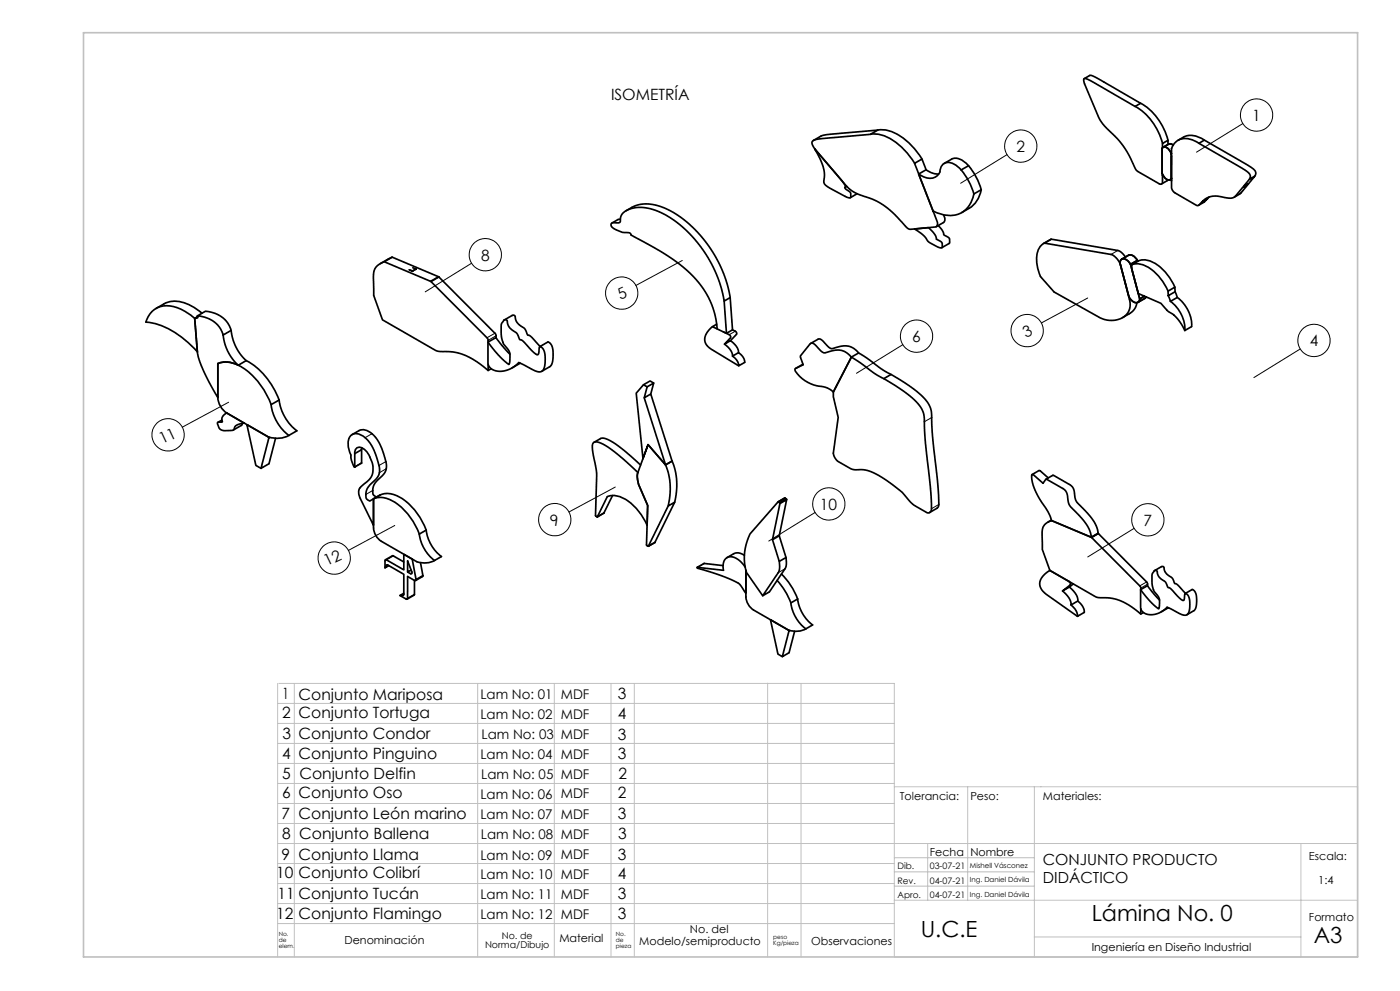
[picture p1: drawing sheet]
<svg xmlns="http://www.w3.org/2000/svg" width="420mm" height="297mm" viewBox="0 0 420 297" stroke-linecap="round" stroke-linejoin="round" font-family="sans-serif">
<defs><g id="words">
<g font-size="6.7">
<text x="327.5" y="276">Lámina No. 0</text>
<text x="276.2" y="280.8">U.C.E</text>
<text x="394.1" y="282.6">A3</text>
</g>
<g font-size="4.7">
<text x="183.3" y="30.1">ISOMETRÍA</text>
<text x="375.7" y="36.2">1</text>
<text x="305" y="45.5">2</text>
<text x="144.3" y="78.1">8</text>
<text x="186.1" y="90" transform="rotate(-25 186.1 90)">5</text>
<text x="307.7" y="101.2" transform="rotate(-25 307.7 101.2)">3</text>
<text x="273.7" y="102.5">6</text>
<text x="392.9" y="103.8">4</text>
<text x="48.6" y="133.2" transform="rotate(-25 48.6 133.2)">11</text>
<text x="246" y="152.8">10</text>
<text x="166" y="157.9" transform="rotate(-25 166 157.9)">9</text>
<text x="343.1" y="157.5">7</text>
<text x="98.1" y="169.7" transform="rotate(-25 98.1 169.7)">12</text>
<text x="84.7" y="209.6">1</text>
<text x="89.6" y="209.7">Conjunto Mariposa</text>
<text x="185.3" y="209.6">3</text>
<text x="84.6" y="215.3">2</text>
<text x="89.6" y="215.3">Conjunto Tortuga</text>
<text x="185.3" y="215.4">4</text>
<text x="84.8" y="221.6">3</text>
<text x="89.6" y="221.6">Conjunto Condor</text>
<text x="185.3" y="221.6">3</text>
<text x="84.6" y="227.5">4</text>
<text x="89.6" y="227.5">Conjunto Pinguino</text>
<text x="185.3" y="227.5">3</text>
<text x="84.7" y="233.5">5</text>
<text x="89.8" y="233.6">Conjunto Delfin</text>
<text x="185.5" y="233.5">2</text>
<text x="84.7" y="239.1">6</text>
<text x="89.6" y="239.1">Conjunto Oso</text>
<text x="185.3" y="239.1">2</text>
<text x="84.5" y="245.4">7</text>
<text x="89.6" y="245.5">Conjunto León marino</text>
<text x="185.3" y="245.4">3</text>
<text x="84.6" y="251.4">8</text>
<text x="89.8" y="251.4">Conjunto Ballena</text>
<text x="185.5" y="251.4">3</text>
<text x="84.5" y="257.8">9</text>
<text x="89.6" y="257.9">Conjunto Llama</text>
<text x="185.3" y="257.8">3</text>
<text x="82.9" y="263.2">10</text>
<text x="89.6" y="263.2">Conjunto Colibrí</text>
<text x="185.3" y="263.4">4</text>
<text x="83.3" y="269.5">11</text>
<text x="89.6" y="269.5">Conjunto Tucán</text>
<text x="185.3" y="269.5">3</text>
<text x="82.9" y="275.3">12</text>
<text x="89.6" y="275.4">Conjunto Flamingo</text>
<text x="185.3" y="275.3">3</text>
</g>
<g font-size="4.6">
<text x="312.9" y="259.2">CONJUNTO PRODUCTO</text>
<text x="312.9" y="264.7">DIDÁCTICO</text>
</g>
<g font-size="4">
<text x="144.1" y="209.6">Lam No: 01</text>
<text x="168.2" y="209.6">MDF</text>
<text x="144.1" y="215.6">Lam No: 02</text>
<text x="168.2" y="215.4">MDF</text>
<text x="144.5" y="221.6">Lam No: 03</text>
<text x="168.2" y="221.6">MDF</text>
<text x="144.1" y="227.5">Lam No: 04</text>
<text x="168.2" y="227.5">MDF</text>
<text x="144.4" y="233.5">Lam No: 05</text>
<text x="168.2" y="233.5">MDF</text>
<text x="144.1" y="239.5">Lam No: 06</text>
<text x="168.2" y="239.3">MDF</text>
<text x="144.1" y="245.5">Lam No: 07</text>
<text x="168.2" y="245.4">MDF</text>
<text x="144.3" y="251.4">Lam No: 08</text>
<text x="168.2" y="251.4">MDF</text>
<text x="144.1" y="257.8">Lam No: 09</text>
<text x="168.2" y="257.6">MDF</text>
<text x="144.1" y="263.5">Lam No: 10</text>
<text x="168.2" y="263.4">MDF</text>
<text x="144.1" y="269.5">Lam No: 11</text>
<text x="168.2" y="269.5">MDF</text>
<text x="144.1" y="275.3">Lam No: 12</text>
<text x="168.2" y="275.4">MDF</text>
</g>
<g font-size="3.3">
<text x="270" y="239.8">Tolerancia:</text>
<text x="291.1" y="239.8">Peso:</text>
<text x="312.9" y="239.8">Materiales:</text>
<text x="278.9" y="256.6">Fecha</text>
<text x="291.1" y="256.6">Nombre</text>
<text x="392.7" y="257.9">Escala:</text>
<text x="395.5" y="264.9">1:4</text>
<text x="392.7" y="276">Formato</text>
<text x="207" y="279.7">No. del</text>
<text x="103.3" y="282.8">Denominación</text>
<text x="167.8" y="282.3">Material</text>
<text x="191.8" y="283.2">Modelo/semiproducto</text>
<text x="243.4" y="283.2">Observaciones</text>
<text x="327.5" y="285.1">Ingeniería en Diseño Industrial</text>
</g>
<g font-size="2.8">
<text x="150.5" y="281.3">No. de</text>
<text x="145.5" y="284.1">Norma/Dibujo</text>
</g>
<g font-size="2.7">
<text x="269.2" y="260.6">Dib.</text>
<text x="278.9" y="260.6">03-07-21</text>
<text x="269.2" y="264.9">Rev.</text>
<text x="269.2" y="269">Apro.</text>
<text x="278.9" y="264.8">04-07-21</text>
<text x="278.9" y="269">04-07-21</text>
</g>
<g font-size="2.1">
<text x="291" y="260.1">Mishell Vásconez</text>
<text x="291" y="264.4">Ing. Daniel Dávila</text>
<text x="291" y="268.7">Ing. Daniel Dávila</text>
</g>
<g font-size="1.8">
<text x="83.6" y="280.6">No.</text>
<text x="184.8" y="280.6">No.</text>
<text x="232" y="281.4">peso</text>
<text x="83.6" y="282.3">de</text>
<text x="83.6" y="284.1">elem.</text>
<text x="184.8" y="282.3">de</text>
<text x="184.8" y="284.1">pieza</text>
<text x="232" y="283.2">Kg/pieza</text>
</g>
</g></defs>
<!-- layer: Capa 1 -->
<g fill="none" stroke="#c0c0c0" stroke-width=".3">
<path d="M83.3 216.8h185M83.3 210.8h185M83.3 204.8v82M83.6 204.8h184.7v82h139v-51h-139M88.3 204.8v82M143.3 204.8v82M166.3 204.8v82M183.3 204.8v82M190.3 204.8v82M230.3 204.7v82.1M240.3 204.8v82M83.3 222.8h185"/>
<path d="M83.3 234.8h185M83.3 228.8h185M290.3 235.8v34M310.3 235.8v51M83.3 240.8h185M83.3 246.8h185M83.3 252.8h324M83.3 258.8h185M268.3 257.1h42M278.3 252.8v17M390.3 252.8v34M83.3 276.8h185"/>
<path d="M83.3 270.8h185M83.3 264.8h185M268.3 269.8h139M268.3 261.3h42M268.3 265.6h42M310.3 280.8h80"/>
</g>
<path d="M25 9.8h382.3v277h-382.3z" fill="none" stroke="#c0c0c0" stroke-width=".5"/>
<g fill="none" stroke="#000" stroke-width=".51">
<path d="M263.3 39l-2.2 1.3-16.1 1.5-1.1 .4-.3 .8 1 1.8 10.1 11.7 2.1 1.4 5.3 1.9 2.7 1.5 3.3 2.7 4.3 4.5 .8 .2 7.7-.8 .3-.5v-.7l-1.2-3.3M263.3 39l-15.6 1.4-1.4 .4-2.3 1.3M263.3 39a12.4 12.4 0 0 1 10.5 5l2.8 3.7M325.3 23.6l1.7-1 1 .2 14.2 8.2M340.5 31.9a17.8 17.8 0 0 1 8.3 11.1M342.2 31l-1.7 .9-13.1-7.6-1.6-.7-.7 .1 .3 1.5 4.6 10.8 1.3 1.7 3.8 3.8 1.7 2 1.8 2.8 2.3 4.7 7.2 4.2 .4-.1 .2-.3 .2-2.3M342.2 30.9a17.8 17.8 0 0 1 8.2 11.1M244.4 44.6l8.5 10.1 .7 1.1-.1 .6 1.7 1.4-.1 1.4-1.4-.2-5-2.8-1.3-1-.3-.6 .2-2.8-.4-1.8-1-2.7zM254 55.8l-.5 .3M257.1 58.1l-2 1.1M261.1 40.2a12.4 12.4 0 0 1 10.5 5l2.8 3.7M274.4 48.9l2.2-1.2 1.2 3.2-2.2 1.3z"/>
<path d="M275.6 52.2l4.3 11a8.3 8.3 0 0 0 10.1-.7 9 9 0 0 0 2.2-4.4M275.6 52.1a4.1 4.1 0 0 0 6 .1l.4-.7a2.68 2.68 0 0 1 1.5-2.7 2.68 2.68 0 0 1 3 .6 16.7 16.7 0 0 1 5.7 8.7l2.2-1.2M275.6 52.1l4.4 11.3M277.9 50.9l1.6 .9 2.1 .3M283.3 49a4.5 4.5 0 0 1 3.9-1.5l2 .9 1.4 1.3M290.6 49.7a19.5 19.5 0 0 1 3.8 7.1M290.6 49.7l-2.3 1.2M294.4 56.9a8.1 8.1 0 0 1-3.6 5.5M348.6 44.5v7.5M348.6 44.5l.2-.3a1.89 1.89 0 0 1 2.4 1.5l.2 .4M348.6 51.9a2.19 2.19 0 0 0 2.5 1.9l.3-.3M348.7 52.2v.4l.2-.1"/>
<path d="M348.7 52.6h.1M350.3 53.9l-1.8 1.2M350.4 43.3v-1.2l-1.6 .9v1.3M351.4 46.1v7.4M351.5 54.2v2.2l.9 1.3 6.6 3.9 .7-.1 .9-1M351.5 46.1h-.1M351.5 46.7h.1M351.5 46.7v7.4M351.5 53.6l-.4 .3M351.5 54.1v.1M351.9 43.5l-1-.4-2 1M359.7 42.9l14.1 8.2 1.2 1.3 .1 .6-.3 .7 1.7-.9-4.3 5.1-2 1.2"/>
<path d="M359.7 42.9l1.6-.9 12.5 7.2 2.7 1.9 .2 .9-.2 .8M359.7 42.9a5.4 5.4 0 0 0-7.4 .1 3.7 3.7 0 0 0-.9 3.1M361.3 42a6.2 6.2 0 0 0-7.9 .1M362.8 59l-.6 .6M373.5 55.6l.7-.4-1 .8zM374.2 55.2l-1 .8M374.8 53.7l-4.6 5.4-1.4 .3-3.6-.6-1.8 .1-1.8 .7-1 .9 1.6-.9-.9 1-1.7 .9M115.3 78.4l13.9 5.9 2.4-1.4M117.7 77.1l13.9 5.8M117.7 77.1l-4.4 2.4-.6 .7-.6 1.3v7l2.6 7.4 16.2 9.2 4.7 .3 2.7 .6 3.6 1.7 4.5 3.3 1-.5M117.7 77.1l-3.6 1.9M186.1 65.7l-.7 .1-1.8 1.1"/>
<path d="M187.8 63.2l2.4-1.4 1.6-.5 2.3-.2 2.1 .3 2.5 .7 2.6 1.2 2.8 1.8 2.3 1.7 2.2 2.1 2.5 2.9 3.6 5.3 2.7 5.8 1 3 .6 3.3M274.4 68.6l2.6 1.9 1.7 2.1 2.7 1.5 .8 .2 .4-.1v-1.5l-1.7-1.1-.6-1.5-1.8-1.9-4.1 .4M280.1 63.3l-.1 .1M281.5 67.6l1.1 1.3 .6 1.5 1.3 .7 .4 .6-.1 1.2-2.3 1.3M283.1 64.4l.4 1.2-.2 .8-2.5 1.6M290.7 62.4l-2.2 1.3M313.3 72.8a5.8 5.8 0 0 0-2.2 6.5l1 3.6 4.1 4.6 14 7.8 2 .6 1.8 .1 2.2-.5 1.3-.8 1.1-1.4 .5-1.9-.3-1.7-2.6-10.2-1.2-2.1-1-.8-.7-.3-20-3.4 2.1-1.2 19.9 3.4 1.1 .5 1.2 1.4M315.4 71.7l-2.3 1.3M336.5 77.7l2.1-1.2a2.33 2.33 0 0 1 2.6 1.5M339.2 79.2l2.7 10.4M339.2 79.2l-.7-.9a1.28 1.28 0 0 0-1.5-.8 1.28 1.28 0 0 0-1 1.2l2.7 10.3 1.1 1.3a1.17 1.17 0 0 0 1.3 .4 1.17 1.17 0 0 0 .8-1.1M339.5 79.4a7 7 0 0 1 7.1 2.4l2.4 2.9 1.4 2.5"/>
<path d="M341.2 78l.1 .3M341.2 78l-2 1.2M341.2 78l-2 1.2 2.7 10.4 1.4-.8-1.4 .8M341.5 78.2l-2 1.2 .1 1.3 1.9 7.3 6.8 2.9 2 2.3 1.7 1.1 .9 .9 1.3 1.7 1.2 2.2 2.1-1.2a10.6 10.6 0 0 0-4.3-8.8l-2.1 1.2M341.5 78.2a7 7 0 0 1 7.2 2.4l2.4 2.9 1.4 2.6M46.8 92.4a9.1 9.1 0 0 1 11.5-.2l2.3 1.7M58.4 95.4l.8 10.1M58.4 95.4a11.9 11.9 0 0 0-10.1-3.6 6.5 6.5 0 0 0-4.5 4.7 23.4 23.4 0 0 1 14.3 7.7l1.1 1.2M59.2 94.7l2.4-1.4 3.3 .8 1.4 .7 1.3 1.1 1.2 1.7 .5 1.4-2.4 1.4-1.1-2.4-1.8-1.7-2.4-1.2zM59.2 94.7v.6l-.8 .1 .9-.5-.9 .5 1.1 11.5 1.7 4.6 4.1 7.6v-10.1M69.3 99l.6 2.7 .8 2.2 1.4 2.3 1.8 1.9M123.8 80.3l1 .3-1.1 .6-.9-.3 .9 .3 1.1-.6"/>
<path d="M124.8 80.6h.1M129.2 84.3l16.9 16.9 .3 .5v.8M131.6 82.9l16.9 17M148.5 99.8l.3 .6v.9M151.3 95.9l2.4-1.4h.6l.9 2.3 2.1 1.6 1 2 1.1 .5 2.6 2.9M213.7 97.9l-1.4 1.4-.8 1.6-.1 1.3 .6 1.2 1.4 1.3 8.2 4.9M215 97.2l-1.3 .7 5.1 2.4 .4 .5-.1 .4-1.8 1.9 1.8-1 1.9 1.9 .6 1.7M215.1 98.6l-.7-4.7-1.4-3.9-2.6-4.3-3.3-3.8-2.9-2.4-3.3-2.4-4.7-2.9-6.9-3.7-.3-.6-2.5-.3-1.9-.9-1.1-.8-.2-.6 .3-.5 2.4-.2 .3-1.9 1.1-1.3 2-.9 1.9-.3 2.5 .1 2.7 .7 3.2 1.5 2.5 1.5 2.9 2.4 2.3 2.2 3.5 4.3 2.8 4.7 2.3 5.4 1.2 5.2 1.8-1 .8 9.7M217.2 90.2l.7 9.7M219.7 98.9l1 .4 .3 .8-1.9 2M219.8 98.9l-1.9 1-1-.5M338.7 89a2.43 2.43 0 0 0 2.7 1.6l.5-1"/>
<path d="M341.1 90.7l-.5 1.5-.7 1-3.1 2M343.8 89l-.4 .4-2 1.2M350.4 87.3l2.1-1.2v1.3l-2 1.2zM350.5 88.6l.6 1.7M351.1 90.3a10.6 10.6 0 0 1 4.3 8.8M352.5 87.4l.7 1.7M65.3 109l.1 10.1a5.9 5.9 0 0 0 2.6 4.7M65.4 109a8.6 8.6 0 0 1 8.6 2 23.6 23.6 0 0 1 7.3 10.3M65.4 109a7.1 7.1 0 0 1 6.1 .5M66.9 100.4l.4 2.1 .7 2.2 1.1 1.9 1.5 2 .9 .9 2.4-1.4M73.9 108.1a21.1 21.1 0 0 1 10 12.7 13.8 13.8 0 0 0 5.2 8.3l-2.4 1.4M83.7 119.9l-2.4 1.4a13.7 13.7 0 0 0 5.4 9.2 7.8 7.8 0 0 1-6.2 .5"/>
<path d="M146.4 102.5l3.6 4.4 2.7 2.3 .3-1.4-.1-2.2-1.9-2.6-.6-2.8v-3.2l.9-1.1h.7l.5 1.7 .4 .6 2 1.5 1 2.1 1 .4 3.5 3.6 .7 .5 .4-.1 .5-2.3 .8 .5 .5 1.1 .3 2-.2 2-.3 1.2-.7 .6-.8 .1-1.2-.3-4.2-2.2a.96 .96 0 0 0-1.3 .5l-2 1.2-2.1 .6-2.2-.1-1.5-.8-.7-1.4v-6.4l2.4-1.3 4.2 5M146.4 109.1v1.9M156.1 108.8l-2.5 1.5M161.9 103.9l2.6-1.4 .9 .9 .5 1.8v2.5l-.4 1.6-.6 .6-2.4 1.4M193 115.3l1.1 .6 2-1.1-.9 3.3M193.3 119.2l7.3 23 .5 4.5-.7 5 2-1.2-5.9 12.1M194.1 115.9l-.8 3.3 1.9-1.1 6.4 20.1-1.9 1.1-5.3-6 5.3 6 1.9-1.1 .1 .2 .9 2.9 .4 3.1v2.8l-.6 3.3M196.1 114.8l-1.1-.6-2 1.1-2.1 2.5 2 19.6 1.5-4.1-3 8.3M217.3 103.1l2 2 .4 1.6 1.9-1 1.4 1.4 .4 1.5-1.8 1-.5-1.5-1.4-1.4M240.9 109.2l-2.3 1.3M243.2 102.9l2.7-1.3 .8 .4 2.5 2.4 .5 .1 3.2-.8 1.7 .1 1.5 .6 1.5 1.4M250 117.5l-1.8-1.2-3.7-.8-2.1-.9-1.9-1.2-1.9-2.3v-.6l2.3-1.2-.8-2.6 3.2-3.8 .4-.1 .6 .3 2 2.1 .8 .5 3.5-.8 1.7 .1 1.6 .7 1.5 1.3-5.4 10.5"/>
<path d="M255.4 107l2.5 1.6 4.3 3.2 2.7 1.6 .2 .1 2.2-1.3 2.9 1.7 5.9 4.3 1.6 1.6 1.2 1.8 .6 2.1 .2 6.2 1.5 14.1 .4 7.2-.4 1.1-2.3 1.3M267.3 112.2l-2.3-1.3-4.7-3.4-2.7-1.7-2.2 1.2-5.4 10.5v1.4l1.5 6.2-1.4 11.2 1.1 1.8 4 2.4 1.3 .3h2.2l1.5 .2 3.6 1.6 3.2 2.1 3.6 2.8 2.5 2.9 1.1 1 4 2.3h.5l.6-.5a45.8 45.8 0 0 0-.7-12.1l-1-9.1-.4-7.3-.6-1.9-1.3-1.9-2.1-2-3.2-2.4-4.9-3M66.6 125.9l-1.3 .7M68 123.8h.1M68 123.8l-1.3 1.2v1.4l-1.2 .1-.3 .2 .5 1.5 .5 .6 1.2 .3 2.4-.2 1-1.4 2.4-.7M68 123.8l5.3 3M68 123.8l12.5 7.2M72.7 126.9l-.3 .6-2.4 1.4M74.2 127.3h.1M74.3 127.4l-.2 .1 2.7 12 1.5 .9M80.5 131l.2 .2M80.9 131.1l-.2 .1-2.4 9.2 2.4-1.4 2-7.7"/>
<path d="M105.3 136.4l.2 1.7 .9 1.9v-4l2.1-1.2v4l-2.1 1.2M105.3 136.4a5.7 5.7 0 0 1-.2-5.7 3.3 3.3 0 0 1 4.6 .7l1.2 1.3 1.2 2 1.7 5.5v1.5l-.3 1-2.9 3.1-.8 1.8 .1 1.7 1 .9 3.2-1.9-2 1.2M105.7 130.2a4.4 4.4 0 0 1 3.5-1.4l1.8 .7 2.2 2.2 1.5 3 1.1 3.9 .1 1.6-.3 1.2-.6 .9-2.3 2.2-.7 1.3-.1 2.3 1.1 .9M106.4 135.9a1.55 1.55 0 0 1 .8-1.7 1.55 1.55 0 0 1 1.9 .3 7.9 7.9 0 0 1 2.1 3.1l.7 1.9-.2 2.7-.9 1.5-2.2 1.9a2.76 2.76 0 0 0-.5 3.8l4 8v-7.9M108.5 134.2v.6M178.2 132.6l2.3-1.3 .9 .1 1.2 .4 4 2.7 5.6 4.9M112.1 149.5v8.7l.2 1.3 .6 1.3 1.5 1.4 10.7 6.2a6.8 6.8 0 0 0 5.3-.4M112.1 149.5a8 8 0 0 1 8.2 2.4 20.7 20.7 0 0 1 5.5 8.1M114.1 148.3a8 8 0 0 1 8.2 2.4 20.7 20.7 0 0 1 5.6 8.2M127.9 158.9l-2.1 1.2M127.9 158.9a11.8 11.8 0 0 0 4.5 7.9l-2 1.2M179.2 154.9h.1"/>
<path d="M179.2 154.9l3-6a7.5 7.5 0 0 1 7.6 2.4 18.8 18.8 0 0 1 4.3 6.1M181.2 153.8h.1M183.8 148.5l-2.6 5.3-2 1.1M191.4 141.6l-.2 1.2 .4 2.4 2.7 6.3-.3 12M191.4 141.6l-5.7-5.1-3.5-2.6-2.7-1.4-.8-.1-.7 .3-.3 .8 .1 1.5 1.2 7-.3 12.5 .4 .4M191.4 141.6l-.2 1.2 .4 2.4 2.7 6.3-.2 5.9M200.4 151.7l-5.9 12 2-1.1M233.4 150.4h.1M233.5 150.4l2-1.2 .4 .4-2 1.2zM233.9 150.8l.1 .1M234 150.9l2-1.2-2.2 10.9-2.1 1.2zM235.5 149.2l-2.1 1.2-8.4 9.6-1.3 3.7-.4 4 .7 3.9 4.8 6.9"/>
<path d="M235.9 149.6l.1 .1M309.6 142.2l2.3-1.2 2.6 2.2M313.8 143.6l2.2-1.2 5.6 3.4 .6 1 .4 2.6 .3 .9 3.4 3.6 1.7 2.1 .9 1.8 .5 2M315.4 155.9l-1 .6M315.4 156l-1.4 .7-.7 .7-.5 .9-.2 1.3 .1 5.1 2.3 6.3 13.8 7.9 4.3 .3 1.9 .4 3.5 1.7 3.7 2.7 .8-.4M315.4 156l12 5 2-1.1M315.4 156l-.9-2.5-2.4-3.6-1.6-3.1-.9-3.1-.1-1.3 .2-.2 3.2 2.6 1-1.2 5.5 3.2 .7 1.1 .7 3.5 3.6 3.8 1.6 2.1 1 1.9 .4 1.8 2-1.2M315.4 156l12.1 5.1 14.4 14.5 .3 .4v.7M329.4 159.8v.1M329.4 159.8l14.6 14.6 .2 .4 .1 .8M115.5 170.2v-2.1l.2-.4 5.4 3.1v-4.7l2.6 1.5 1.1 6.1 2.1-1.2M116.7 169.5l-1.2 .7 .7-.9 4.9 2.8v6l-.2 .4h-.9"/>
<path d="M118 166.6l3.1 1.8M118 166.6h-.3l-2.1 1.2M123.3 170.8l-1 .6v-3.3l1.3 3.6-.3 .3-1-.6M124.3 173.9v4.4l-2.2 1.3M124.4 174l-2.1-1.2-.1 6.7h-.4l-1.8-1 1.1-.7M124.8 173.7l-.2 .3h-.2M125.8 160a11.8 11.8 0 0 0 4.6 8M126.1 168.6l.8 3.9M126.9 172.5l-.1 .3-2.1 1.2M194 163.5l.5 .2M194.5 163.7h.1M196.5 162.6l-2 1.1"/>
<path d="M196.5 162.6h.1M216.9 169.5l-5.7-.6-2 1.1M223.3 166.4l-1.2-.6-1.1-.1-2.9 1.4M223.6 170l-2-2.2-1.2-.7-1.4-.3-1 .4-.8 1-.3 1.2 .1 1.5-7.8-.7 7.4 2.4 4.6 2 1 .9 1.6 2.3v-6.9v8l.2 1.3 .6 1.2 1.4 1.4 10.6 6.1-5.3-3.1M231.7 161.8l2.1 6.4 2-1.1v2.5l-.3 .9-4.7 6.9-2 1.1 4.8-7.1 .3-1.4-.1-1.8M233.1 174a20.9 20.9 0 0 1 4.2 6.7M233.8 160.6l2 6.5M234.4 172a20.7 20.7 0 0 1 4.9 7.5M314.9 171l-1.4 1.1-1.3 1.5-.3 1.4 .4 1.4 1.6 1.7 9.3 6.6M315 171l5.9 3.5 .2 .8-2.3 1.8 2-1.2 2.1 2.3 .4 1v.9M318.8 177.1l1.9 2.1 .5 1.2 .1 .9 2-1.2 1.5 1.7 .5 1.7-2.1 1.2-.1-.9-.4-.9-1.4-1.6M322 175l-1.2 .9"/>
<path d="M342.2 176.7l3 3.7 2.4 2 .2-1.1v-1.8l-1.7-2.5-.5-2.3 .1-2.7 .6-1h.7l.7 1.9 1.9 1.5 .8 1.6 1 .6 2.9 3 .6 .4 .3-.1 .4-2 .5 .2 .5 .7 .3 1.5v1.9l-.2 1.3-.5 .7-.5 .2-1-.2-3.4-1.7a1.09 1.09 0 0 0-1.7 0l-2 1.3-1.8 .4-1.6-.1-1.3-.6-.7-1.2v-5.6l2-1.2 3.7 4.3M346.4 171l2.1-1.2 .6 .1 .3 1.2 .5 .8 1.7 1.3 .8 1.6 1 .5 2.2 2.5M355.6 177.9l2.2-1.2 .8 .7 .4 1.6-.1 2.2-.3 1.3-.4 .5-2.1 1.2M231.2 185.9l2.2 10.1 1.3 .8M231.2 185.8h.1M231.3 185.8l-.1 .1M236.7 189.1l-2 7.7 2-1.2 1.7-6.4M236.9 189l-.2 .1M237.3 180.7l2-1.2a11.6 11.6 0 0 0 4.5 7.8l-2.1 1.2M237.3 180.7a11.6 11.6 0 0 0 4.5 7.8M241.8 188.5a6.7 6.7 0 0 1-5.2 .4l.1 .2M342.2 182.4v1.6"/>
<path d="M350.5 182.1l-2.1 1.3"/>
</g>
<g fill="#000">
<circle cx="373.5" cy="55.6" r=".12"/>
<circle cx="374.2" cy="55.2" r=".12"/>
<circle cx="123.7" cy="81.2" r=".18"/>
<circle cx="124.8" cy="80.6" r=".18"/>
<circle cx="315.4" cy="156" r=".15"/>
<circle cx="320.7" cy="174.3" r=".07"/>
</g>
<g fill="none" stroke="#000" stroke-width=".3">
<path d="M372.8 37l-13.9 8.6M302.1 46.3l-13.9 8.6M141.5 78.9l-13.9 8.6M204.7 78.1l-13.9 7.5M335.3 75.1l-2 1.2M131.7 83.1l-2.3 1.4M148.5 99.9l-2.4 1.3M220.6 99.3l-1.8 1M326.3 89.3l-13.9 7.5M339.1 89.6l-.3 .1M148.8 100.6l-2.4 1.4M270.8 103.3l-13.9 8.6"/>
<path d="M390.1 104.6l-13.9 8.6M68.6 120.6l-13.9 7.4M108.5 138.7l-2.1 1.2M111.6 130l-2.1 1.2M115.8 138.3l-2.1 1.2M279.5 125.1l-2.2 1.3M111.8 147l-2 1.2M115.9 140.5l-2.1 1.2M118.4 157.5l-13.9 7.5M184.6 146l-13.9 7.4M244.5 153.6l-13.9 8.6M281.6 151.2l-2.1 1.3"/>
<path d="M329.6 160l-2.1 1.2M340.2 158.3l-13.9 8.6M116.2 169.3l-.3 .1M118 166.6l-2 1.2M121.1 178.4l-.2 .1M123.6 171.7l-.5 .2M124.3 178.1l-2 1.2M211.3 168.9l-2.1 1.1M235.5 170.5l-2 1.1M344 174.4l-2.1 1.2M344.3 175.1l-2.1 1.2"/>
<circle cx="377" cy="34.5" r="4.8"/>
<circle cx="306.2" cy="43.8" r="4.8"/>
<circle cx="373.5" cy="55.6" r=".12"/>
<circle cx="374.2" cy="55.2" r=".12"/>
<circle cx="145.6" cy="76.3" r="4.8"/>
<circle cx="123.7" cy="81.2" r=".18"/>
<circle cx="124.8" cy="80.6" r=".18"/>
<circle cx="186.5" cy="87.8" r="4.8"/>
<circle cx="308.2" cy="99.1" r="4.8"/>
<circle cx="275" cy="100.8" r="4.8"/>
<circle cx="394.2" cy="102" r="4.8"/>
<circle cx="50.4" cy="130.3" r="4.8"/>
<circle cx="166.4" cy="155.7" r="4.8"/>
<circle cx="248.6" cy="151" r="4.8"/>
<circle cx="315.4" cy="156" r=".15"/>
<circle cx="344.4" cy="155.8" r="4.8"/>
<circle cx="100.3" cy="167.3" r="4.8"/>
<circle cx="320.7" cy="174.3" r=".07"/>
</g>
<use href="#words"/>
</svg>
